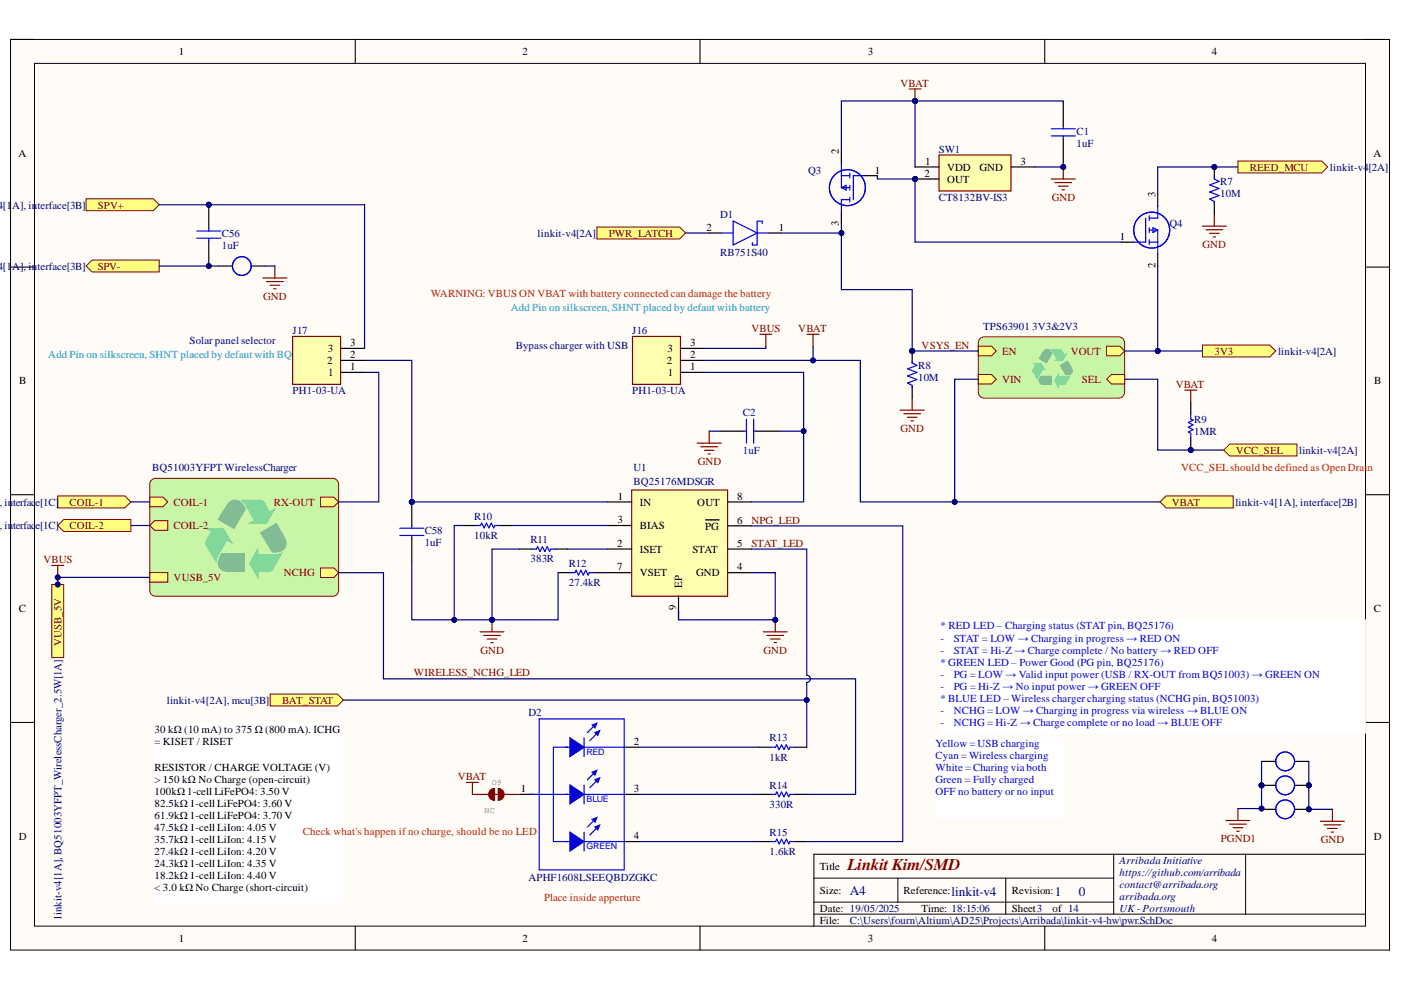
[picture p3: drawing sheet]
<svg xmlns="http://www.w3.org/2000/svg" width="297mm" height="210mm" viewBox="0 0 297 210" stroke-linecap="round" stroke-linejoin="round" font-family="sans-serif">
<defs><g id="words">
<text font-size="3.5" fill="#800000" x="179.7" y="184.4">Linkit Kim/SMD</text>
<g font-size="2.8" fill="#000080">
<text x="180.2" y="189.7">A4</text>
<text x="201.7" y="189.9">linkit-v4</text>
<text x="223.7" y="189.9">1</text>
<text x="228.7" y="189.9">0</text>
</g>
<g font-size="2.3">
<text x="37.9" y="11.7">1</text>
<text x="110.8" y="11.7">2</text>
<text x="184" y="11.7">3</text>
<text x="256.9" y="11.7">4</text>
<text x="3.9" y="33.3">A</text>
<text x="177.9" y="32.6" transform="rotate(-90 177.9 32.6)">2</text>
<text x="196.2" y="34.9">1</text>
<text x="216.4" y="34.9">3</text>
<text x="291.2" y="33.3">A</text>
<text x="185.5" y="36.8">1</text>
<text x="196" y="37.5">2</text>
<text x="200.8" y="36.2">VDD</text>
<text x="200.8" y="38.7">OUT</text>
<text x="207.7" y="36.2">GND</text>
<text x="245" y="41.7" transform="rotate(-90 245 41.7)">3</text>
<text x="177.9" y="47.9" transform="rotate(-90 177.9 47.9)">3</text>
<text x="149.8" y="49">2</text>
<text x="165.1" y="49">1</text>
<text x="237.5" y="50.8">1</text>
<text x="245" y="56.9" transform="rotate(-90 245 56.9)">2</text>
<text x="69.4" y="77.2">2</text>
<text x="69.5" y="74.7">3</text>
<text x="74.2" y="75.9">2</text>
<text x="74.2" y="73.4">3</text>
<text x="141.4" y="77.2">2</text>
<text x="141.5" y="74.7">3</text>
<text x="146.3" y="75.9">2</text>
<text x="146.3" y="73.4">3</text>
<text x="4.1" y="81.5">B</text>
<text x="69.6" y="79.7">1</text>
<text x="74.2" y="78.5">1</text>
<text x="141.6" y="79.7">1</text>
<text x="146.3" y="78.5">1</text>
<text x="291.4" y="81.5">B</text>
<text x="131" y="106">1</text>
<text x="135.7" y="107.2">IN</text>
<text x="147.8" y="107.2">OUT</text>
<text x="156.3" y="106">8</text>
<text x="130.9" y="111">3</text>
<text x="135.7" y="112.2">BIAS</text>
<text x="149.5" y="112.3">PG</text>
<text x="156.3" y="111">6</text>
<text x="130.8" y="115.9">2</text>
<text x="135.7" y="117.2">ISET</text>
<text x="146.8" y="117.2">STAT</text>
<text x="156.3" y="115.9">5</text>
<text x="130.8" y="120.9">7</text>
<text x="135.7" y="122.2">VSET</text>
<text x="144.6" y="124.6" transform="rotate(-90 144.6 124.6)">EP</text>
<text x="147.6" y="122.2">GND</text>
<text x="156.3" y="120.9">4</text>
<text x="4" y="129.8">C</text>
<text x="143.4" y="129.4" transform="rotate(-90 143.4 129.4)">9</text>
<text x="291.3" y="129.8">C</text>
<text x="32.8" y="155.5">30 kΩ (10 mA) to 375 Ω (800 mA). ICHG</text>
<text x="32.8" y="158.1">= KISET / RISET</text>
<text x="134.4" y="158">2</text>
<text x="32.8" y="163.5">RESISTOR / CHARGE VOLTAGE (V)</text>
<text x="32.8" y="166">&gt; 150 kΩ No Charge (open-circuit)</text>
<text x="110.4" y="167.9">1</text>
<text x="134.4" y="167.9">3</text>
<text x="32.8" y="168.5">100kΩ 1-cell LiFePO4: 3.50 V</text>
<text x="32.8" y="171.1">82.5kΩ 1-cell LiFePO4: 3.60 V</text>
<text x="32.8" y="173.6">61.9kΩ 1-cell LiFePO4: 3.70 V</text>
<text x="4" y="178.1">D</text>
<text x="32.8" y="176.2">47.5kΩ 1-cell LiIon: 4.05 V</text>
<text x="32.8" y="178.8">35.7kΩ 1-cell LiIon: 4.15 V</text>
<text x="134.4" y="177.9">4</text>
<text x="291.3" y="178.1">D</text>
<text x="32.8" y="181.3">27.4kΩ 1-cell LiIon: 4.20 V</text>
<text x="32.8" y="183.8">24.3kΩ 1-cell LiIon: 4.35 V</text>
<text x="173.8" y="184.4">Title</text>
<text x="32.8" y="186.4">18.2kΩ 1-cell LiIon: 4.40 V</text>
<text x="32.8" y="188.9">&lt; 3.0 kΩ No Charge (short-circuit)</text>
<text x="173.8" y="189.5">Size:</text>
<text x="191.6" y="189.5">Reference:</text>
<text x="214.5" y="189.5">Revision:</text>
<text x="173.8" y="193.3">Date: 19/05/2025</text>
<text x="173.8" y="195.9">File:</text>
<text x="195.4" y="193.3">Time: 18:15:06</text>
<text x="214.5" y="193.3">Sheet3</text>
<text x="223.2" y="193.3">of 14</text>
<text x="37.9" y="199.7">1</text>
<text x="110.8" y="199.7">2</text>
<text x="184" y="199.7">3</text>
<text x="256.9" y="199.7">4</text>
</g>
<g font-size="2.3" fill="#800000">
<text x="190.9" y="18.4">VBAT</text>
<text x="265" y="36.2">REED_MCU</text>
<text x="20.7" y="44.2">SPV+</text>
<text x="223" y="42.5">GND</text>
<text x="129.1" y="50.2">PWR_LATCH</text>
<text x="255" y="52.5">GND</text>
<text x="20.7" y="57.2">SPV-</text>
<text x="55.8" y="63.5">GND</text>
<text x="159.4" y="70.4">VBUS</text>
<text x="169.3" y="70.4">VBAT</text>
<text x="195.4" y="73.9">VSYS_EN</text>
<text x="212.5" y="75.2">EN</text>
<text x="227.1" y="75.2">VOUT</text>
<text x="257.5" y="75.2">3V3</text>
<text x="212.5" y="81.2">VIN</text>
<text x="229.3" y="81.2">SEL</text>
<text x="249.3" y="82.2">VBAT</text>
<text x="190.9" y="91.6">GND</text>
<text x="147.9" y="98.5">GND</text>
<text x="262" y="96.2">VCC_SEL</text>
<text x="14.7" y="107.2">COIL-1</text>
<text x="36.8" y="107.2">COIL-1</text>
<text x="58.1" y="107.2">RX-OUT</text>
<text x="248.5" y="107.2">VBAT</text>
<text x="14.7" y="112.2">COIL-2</text>
<text x="36.8" y="112.2">COIL-2</text>
<text x="159.4" y="111">NPG_LED</text>
<text x="9.2" y="119.4">VBUS</text>
<text x="159.4" y="115.9">STAT_LED</text>
<text x="36.8" y="123.2">VUSB_5V</text>
<text x="60.2" y="122.2">NCHG</text>
<text x="13" y="136.9" transform="rotate(-90 13 136.9)">VUSB_5V</text>
<text x="87.8" y="143.4">WIRELESS_NCHG_LED</text>
<text x="101.9" y="138.6">GND</text>
<text x="161.9" y="138.6">GND</text>
<text x="59.8" y="149.3">BAT_STAT</text>
<text x="97.1" y="165.4">VBAT</text>
<text x="258.9" y="178.6">PGND1</text>
<text x="280" y="178.8">GND</text>
</g>
<g font-size="2.3" fill="#000080">
<text x="228.2" y="28.6">C1</text>
<text x="199" y="32.4">SW1</text>
<text x="228.2" y="31.1">1uF</text>
<text x="171.4" y="37">Q3</text>
<text x="258.7" y="41.8">10M</text>
<text x="258.7" y="39.2">R7</text>
<text x="282" y="36.2">linkit-v4[2A]</text>
<text x="-.6" y="44.2">4[1</text>
<text x="2.6" y="44.2">A], in</text>
<text x="7.9" y="44.2">terface[3B]</text>
<text x="152.7" y="46.2">D1</text>
<text x="199" y="42.5">CT8132BV-IS3</text>
<text x="47.1" y="52.9">1uF</text>
<text x="47.1" y="50.3">C56</text>
<text x="114" y="50.2">linkit-v4[2A]</text>
<text x="248" y="48">Q4</text>
<text x="-.6" y="57.2">4[1</text>
<text x="2.6" y="57.2">A], in</text>
<text x="7.9" y="57.2">terface[3B]</text>
<text x="152.7" y="54.3">RB751S40</text>
<text x="62" y="70.9">J17</text>
<text x="134" y="70.9">J16</text>
<text x="208.4" y="69.9">TPS63901</text>
<text x="218.9" y="69.9">3V3&amp;2V3</text>
<text x="40.2" y="72.9">Solar panel selector</text>
<text x="109.3" y="73.9">Bypass charger with USB</text>
<text x="271" y="75.2">linkit-v4[2A]</text>
<text x="62" y="83.6">PH1-03-UA</text>
<text x="134" y="83.6">PH1-03-UA</text>
<text x="194.6" y="80.8">10M</text>
<text x="194.6" y="78.3">R8</text>
<text x="157.5" y="88.1">C2</text>
<text x="253.2" y="89.6">R9</text>
<text x="253.2" y="92.2">1MR</text>
<text x="32.2" y="100">BQ51003YFPT WirelessCharger</text>
<text x="134.3" y="100">U1</text>
<text x="157.5" y="96.2">1uF</text>
<text x="275.5" y="96.2">linkit-v4[2A]</text>
<text x="-.9" y="107.2">], in</text>
<text x="2.8" y="107.2">terfac</text>
<text x="7.5" y="107.2">e[1C]</text>
<text x="134.3" y="102.9">BQ25176MDSGR</text>
<text x="261.9" y="107.2">linkit-v4[1A], interface[2B]</text>
<text x="-.9" y="112.2">], in</text>
<text x="2.8" y="112.2">terfac</text>
<text x="7.5" y="112.2">e[1C]</text>
<text x="90" y="113.3">C58</text>
<text x="100.5" y="110.2">R10</text>
<text x="90" y="115.9">1uF</text>
<text x="100.5" y="114.2">10kR</text>
<text x="112.5" y="119.2">383R</text>
<text x="112.5" y="115.2">R11</text>
<text x="120.6" y="124.2">27.4kR</text>
<text x="120.6" y="120.2">R12</text>
<text x="35.4" y="149.3">linkit-v4[2A], mcu[3B]</text>
<text x="112" y="151.7">D2</text>
<text x="163.2" y="161.3">1kR</text>
<text x="163.2" y="157.2">R13</text>
<text x="163.2" y="167.2">R14</text>
<text x="163.2" y="171.2">330R</text>
<text x="163.2" y="177.2">R15</text>
<text x="163.2" y="181.2">1.6kR</text>
<text x="237.4" y="183.2">Arribada Initiative</text>
<text x="237.4" y="185.7">https://github.com/arribada</text>
<text x="112" y="186.7">APHF1608LSEEQBDZGKC</text>
<text x="237.4" y="188.2">contact@arribada.org</text>
<text x="237.4" y="190.8">arribada.org</text>
<text x="13" y="194.8" transform="rotate(-90 13 194.8)">linkit-v4[1A], BQ51003YFPT_WirelessCharger_2.5W[1A]</text>
<text x="180.2" y="195.9">C:\Users\fourn\Altium\AD25\Projects\Arribada\linkit-v4-hw\pwr.SchDoc</text>
<text x="237.4" y="193.3">UK- Portsmouth</text>
</g>
<g font-size="2.3" fill="#f00">
<text x="91.3" y="62.9">WARNING: VBUS ON VBAT with battery connected can damage the battery</text>
<text x="250.4" y="100">VCC_SELshould be defined as Open Drai</text>
<text x="290" y="100">n</text>
<text x="64.2" y="177">Check what's happen if no charge, should be no LED</text>
<text x="115.3" y="190.9">Place inside apperture</text>
</g>
<g font-size="2.3" fill="#009cca">
<text x="108.3" y="66">Add Pin on silkscreen, SHNT placed by defaut with battery</text>
<text x="10.2" y="75.9">Add Pin on silkscreen, SHNT placed by defaut with BQ</text>
</g>
<g font-size="2.3" fill="#00f">
<text x="199.4" y="133.4">* RED LED – Charging status (STAT pin, BQ25176)</text>
<text x="199.4" y="136.1">-</text>
<text x="202.2" y="136.1">STAT = LOW → Charging in progress → RED ON</text>
<text x="199.4" y="138.6">-</text>
<text x="199.4" y="141.1">* GREEN LED – Power Good (PG pin, BQ25176)</text>
<text x="199.4" y="143.7">-</text>
<text x="202.2" y="138.6">STAT = Hi-Z → Charge complete / No battery → RED OFF</text>
<text x="202.2" y="143.7">PG = LOW → Valid input power (USB / RX-OUT from BQ51003) → GREEN ON</text>
<text x="199.4" y="146.2">-</text>
<text x="199.4" y="148.8">* BLUE LED – Wireless charger charging status (NCHGpin, BQ51003)</text>
<text x="202.2" y="146.2">PG = Hi-Z → No input power → GREEN OFF</text>
<text x="199.4" y="151.3">-</text>
<text x="199.4" y="153.8">-</text>
<text x="202.2" y="151.3">NCHG = LOW → Charging in progress via wireless → BLUE ON</text>
<text x="202.2" y="153.8">NCHG = Hi-Z → Charge complete or no load → BLUE OFF</text>
<text x="198.4" y="158.5">Yellow = USB charging</text>
<text x="198.4" y="161">Cyan = Wireless charging</text>
<text x="198.4" y="163.5">White = Charing via both</text>
<text x="198.4" y="166.1">Green = Fully charged</text>
<text x="198.4" y="168.6">OFF no battery or no input</text>
</g>
<g font-size="1.9" fill="#00f">
<text x="124.3" y="160.1">RED</text>
<text x="124.3" y="170.1">BLUE</text>
<text x="124.3" y="180">GREEN</text>
</g>
<g font-size="1.8" fill="#808080">
<text x="104.3" y="166.3">O9</text>
<text x="102.7" y="172.4">NC</text>
</g>
</g></defs>
<path d="M2.2 8.4h292.4v193h-292.4z" fill-rule="evenodd" fill="#fffcf8"/>
<path d="M2.2 8.4h292.4v193h-292.4z" fill="none" stroke="#000" stroke-width=".21"/>
<path d="M7.3 13.4h282.2v183h-282.2z" fill-rule="evenodd" fill="#fffcf8"/>
<g fill="none" stroke="#000" stroke-width=".21">
<path d="M2.2 8.4h5.1M7.3 13.4h282.2v183h-282.2zM75.3 8.4v5M148.4 8.4v5M221.5 8.4v5M289.5 8.4h5.1v5M2.2 56.6h5.1M289.5 56.6h5.1M2.2 104.9h5.1M289.5 104.9h5.1M2.2 153.2h5.1M289.5 153.2h5.1"/>
<path d="M75.3 196.4v5M148.4 196.4v5M172.6 186.2h63.5M172.6 193.8h116.9M172.6 191.3h63.5M190.4 186.2v5.1M213.2 186.2v7.6M221.5 196.4v5M236.1 181.1v12.7M264.1 181.1v12.7M289.5 181.1h-116.9v15.3M294.6 196.4v5"/>
</g>
<path d="M32 101.9l.6-.4 .4-.1h37.5a1.27 1.27 0 0 1 1.3 1.3v22.5a1.27 1.27 0 0 1-1.3 1.2h-37.5a1.27 1.27 0 0 1-1.2-1.2v-22.5z" fill="#c8f6a6"/>
<path d="M32 101.9l.6-.4 .4-.1h37.5a1.27 1.27 0 0 1 1.3 1.3v22.5a1.27 1.27 0 0 1-1.3 1.2h-37.5a1.27 1.27 0 0 1-1.2-1.2v-22.5z" fill="none" stroke="#800000" stroke-width=".21"/>
<path d="M50.7 105.9l4.8 .1 .8 .7 .9 1.7 1.4-.8-2.1 3.5h-4.1l1.4-.8-2.2-3.8z" fill="#82d79a"/>
<path d="M48.5 106.5a2.12 2.12 0 0 1 3.4 .9l.3 .5-2.6 4.3-3.5-2z" fill="#82bc95"/>
<path d="M54.8 115.9v1.5h4l.7-.1 .6-.4-2.4 4.2-.7 .2h-2.2v1.7l-2-3.5z" fill="#82d79a"/>
<path d="M55.1 112.9l3.5-2 1.9 3.2a2.01 2.01 0 0 1-1.8 3.1h-1z" fill="#82bc95"/>
<path d="M43.3 111.9h4.1l2.1 3.5-1.4-.7-1.9 3.4-.3 .8 .1 .7-2.5-4.1 .2-1.1 1-1.6z" fill="#82d79a"/>
<path d="M46.9 117.3h5.1v4h-3.8a1.98 1.98 0 0 1-1.8-3z" fill="#82bc95"/>
<path d="M31.8 111.4l1-1h2.8v2h-2.8z" fill-rule="evenodd" fill="#ffff80"/>
<path d="M31.8 111.4l1-1h2.8v2h-2.8z" fill="none" stroke="#800000" stroke-width=".21"/>
<path d="M31.8 105.4h2.7l1.1 1-1.1 1h-2.7z" fill-rule="evenodd" fill="#ffff80"/>
<path d="M31.8 105.4h2.7l1.1 1-1.1 1h-2.7z" fill="none" stroke="#800000" stroke-width=".21"/>
<path d="M68 105.4h2.8l1 1-1 1h-2.8z" fill-rule="evenodd" fill="#ffff80"/>
<path d="M68 105.4h2.8l1 1-1 1h-2.8z" fill="none" stroke="#800000" stroke-width=".21"/>
<path d="M31.8 121.4h3.8v2h-3.8z" fill-rule="evenodd" fill="#ffff80"/>
<path d="M31.8 121.4h3.8v2h-3.8z" fill="none" stroke="#800000" stroke-width=".21"/>
<path d="M68 120.4h2.8l1 1-1 1h-2.8z" fill-rule="evenodd" fill="#ffff80"/>
<path d="M68 120.4h2.8l1 1-1 1h-2.8z" fill="none" stroke="#800000" stroke-width=".21"/>
<path d="M133.9 103.9h20.4v22.5h-20.4z" fill-rule="evenodd" fill="#ffffb0"/>
<path d="M133.9 103.9h20.4v22.5h-20.4z" fill="none" stroke="#800000" stroke-width=".25"/>
<path d="M128.8 106.4h5.1M128.8 116.4h5.1M128.8 111.4h5.1M149.6 110.2h2.9M154.3 106.4h5.1M154.3 111.5h5.1M154.3 116.4h5.1M128.8 121.4h5.1M143.9 126.3v5.1M154.3 121.4h5.1" fill="none" stroke="#000" stroke-width=".25"/>
<path d="M32.8 161.4h40v30h-40z" fill-rule="evenodd" fill="#fff"/>
<path d="M32.8 161.4h40v30h-40z" fill="none" stroke="#fff" stroke-width=".21"/>
<path d="M118.3 121.4h2.6M126 121.4h2.5" fill="none" stroke="#000" stroke-width=".25"/>
<path d="M120.9 121.4h1l.2-.5 .6 1 .5-1 .5 1 .5-1 .5 1 .2-.5h1.1" fill="none" stroke="#00f" stroke-width=".25"/>
<path d="M32.8 153.4h40v8h-40z" fill-rule="evenodd" fill="#fff"/>
<path d="M32.8 153.4h40v8h-40z" fill="none" stroke="#fff" stroke-width=".21"/>
<path d="M98.3 111.4h2.6M105.9 111.4h2.6M110.2 116.4h2.5M117.8 116.4h2.5" fill="none" stroke="#000" stroke-width=".25"/>
<path d="M100.9 111.4h1l.2-.5 .5 1 .5-1 .6 1 .5-1 .5 1 .2-.5h1M112.7 116.4h1l.3-.5 .5 1 .5-1 .5 1 .5-1 .5 1 .3-.5h1" fill="none" stroke="#00f" stroke-width=".25"/>
<path d="M101.8 134h5.1M102.5 134.7h3.6M103.3 135.5h2M104.1 136.3h.5M104.3 131.4v2.6" fill="none" stroke="#800000" stroke-width=".25"/>
<circle cx="104.3" cy="131.4" r=".51" fill="#000080"/>
<circle cx="104.3" cy="131.4" r=".51" fill="none" stroke="#000080" stroke-width=".21"/>
<path d="M152.7 91.4h5M160.3 91.4h5.1" fill="none" stroke="#000" stroke-width=".25"/>
<path d="M157.7 91.4h.6M158.3 88.9v5.1M159.8 88.9v5.1M159.8 91.4h.5" fill="none" stroke="#00f" stroke-width=".25"/>
<path d="M246 106.4l1.2-1.3h14.3v2.6h-14.3z" fill-rule="evenodd" fill="#ffff80"/>
<path d="M246 106.4l1.2-1.3h14.3v2.6h-14.3z" fill="none" stroke="#800000" stroke-width=".21"/>
<path d="M147.8 94h5.1M148.6 94.7h3.5M149.3 95.5h2.1M150.1 96.2h.5M150.4 91.4v2.6M161.8 134h5.1M162.6 134.7h3.6M163.4 135.5h2M164.1 136.3h.5M164.4 131.4v2.6" fill="none" stroke="#800000" stroke-width=".25"/>
<circle cx="164.4" cy="131.4" r=".51" fill="#000080"/>
<circle cx="164.4" cy="131.4" r=".51" fill="none" stroke="#000080" stroke-width=".21"/>
<path d="M132.3 178.4h3" fill="none" stroke="#000" stroke-width=".25"/>
<path d="M119.8 178.4h2M122.8 178.4h9.5" fill="none" stroke="#00f" stroke-width=".25"/>
<path d="M120.8 176.4l3 2-3 2z" fill="#00f"/>
<path d="M120.8 176.4l3 2-3 2zM123.8 176.4v4M126 173.8l-1.5 1.5M126.5 175.5l-1.5 1.5" fill="none" stroke="#00f" stroke-width=".25"/>
<path d="M125.5 173.7l1-.4-.4 1z" fill="#00f"/>
<path d="M125.5 173.7l1-.4-.4 1z" fill="none" stroke="#00f" stroke-width=".25"/>
<path d="M126.1 175.3l1-.4-.4 1z" fill="#00f"/>
<path d="M119.8 168.4h2M122.8 168.4h9.5M126.1 175.3l1-.4-.4 1z" fill="none" stroke="#00f" stroke-width=".25"/>
<path d="M132.3 168.4h3" fill="none" stroke="#000" stroke-width=".25"/>
<path d="M120.8 166.4l3 2-3 2z" fill="#00f"/>
<path d="M120.8 166.4l3 2-3 2zM123.8 166.4v4M126 163.8l-1.5 1.5M126.5 165.5l-1.5 1.5" fill="none" stroke="#00f" stroke-width=".25"/>
<path d="M125.5 163.7l1-.4-.4 1z" fill="#00f"/>
<path d="M125.5 163.7l1-.4-.4 1z" fill="none" stroke="#00f" stroke-width=".25"/>
<path d="M126.1 165.3l1-.4-.4 1z" fill="#00f"/>
<path d="M119.8 158.4h2M122.8 158.4h9.5M126.1 165.3l1-.4-.4 1z" fill="none" stroke="#00f" stroke-width=".25"/>
<path d="M132.3 158.4h3M110.3 168.4h3" fill="none" stroke="#000" stroke-width=".25"/>
<path d="M120.8 156.4l3 2-3 2z" fill="#00f"/>
<path d="M120.8 156.4l3 2-3 2zM123.8 156.4v4M126 153.8l-1.5 1.5M126.5 155.5l-1.5 1.5" fill="none" stroke="#00f" stroke-width=".25"/>
<path d="M125.5 153.7l1-.4-.4 1z" fill="#00f"/>
<path d="M125.5 153.7l1-.4-.4 1z" fill="none" stroke="#00f" stroke-width=".25"/>
<path d="M126.1 155.3l1-.4-.4 1z" fill="#00f"/>
<path d="M114.3 152.4h18v32h-18zM120.3 158.4h-3v20h3M126.1 155.3l1-.4-.4 1zM112.3 168.4h8" fill="none" stroke="#00f" stroke-width=".25"/>
<path d="M105.6 167.2l.9 .3 .3 .4 .1 .5h-1.3z" fill-rule="evenodd" fill="#800000"/>
<path d="M105.6 167.2l.9 .3 .3 .4 .1 .5h-1.3z" fill="none" stroke="#800000" stroke-width=".21"/>
<path d="M105.6 168.4h1.3l-.3 .9-.9 .4z" fill-rule="evenodd" fill="#800000"/>
<path d="M105.6 168.4h1.3l-.3 .9-.9 .4z" fill="none" stroke="#800000" stroke-width=".21"/>
<path d="M103.9 167.6l.4-.3 .6-.1v2.5l-.7-.2-.5-.5-.1-.8z" fill-rule="evenodd" fill="#800000"/>
<path d="M103.9 167.6l.4-.3 .6-.1v2.5l-.7-.2-.5-.5-.1-.8z" fill="none" stroke="#800000" stroke-width=".21"/>
<path d="M100.2 168.4h3.4M104.5 168.4h1.8M106.9 168.4h3.4" fill="none" stroke="#800000" stroke-width=".25"/>
<path d="M160.9 158.4h2.5M168.5 158.4h2.5M160.9 168.4h2.5M160.9 178.4h2.5M168.5 168.4h2.5M168.5 178.4h2.5" fill="none" stroke="#000" stroke-width=".25"/>
<path d="M163.4 158.4h1l.3-.5 .5 1 .5-1 .5 1 .5-1 .5 1 .3-.5h1M163.4 178.4h1l.3-.5 .5 1 .5-1 .5 1 .5-1 .5 1 .3-.5h1M163.4 168.4h1l.3-.5 .5 1 .5-1 .5 1 .5-1 .5 1 .3-.5h1" fill="none" stroke="#00f" stroke-width=".25"/>
<path d="M259.5 95.4l1.2-1.3h14.3v2.6h-14.3z" fill-rule="evenodd" fill="#ffff80"/>
<path d="M259.5 95.4l1.2-1.3h14.3v2.6h-14.3z" fill="none" stroke="#800000" stroke-width=".21"/>
<path d="M98.9 165.9h2.5M100.2 165.9v2.5" fill="none" stroke="#800000" stroke-width=".25"/>
<path d="M12.2 105.1h14.3l1.3 1.3-1.3 1.3h-14.3z" fill-rule="evenodd" fill="#ffff80"/>
<path d="M12.2 105.1h14.3l1.3 1.3-1.3 1.3h-14.3z" fill="none" stroke="#800000" stroke-width=".21"/>
<path d="M12.2 111.4l1.3-1.3h14.3v2.6h-14.3z" fill-rule="evenodd" fill="#ffff80"/>
<path d="M12.2 111.4l1.3-1.3h14.3v2.6h-14.3z" fill="none" stroke="#800000" stroke-width=".21"/>
<path d="M11 123.9h2.5v15.5h-2.5z" fill-rule="evenodd" fill="#ffff80"/>
<path d="M11 123.9h2.5v15.5h-2.5z" fill="none" stroke="#800000" stroke-width=".21"/>
<circle cx="12.2" cy="123.9" r=".51" fill="#000080"/>
<circle cx="12.2" cy="123.9" r=".51" fill="none" stroke="#000080" stroke-width=".21"/>
<path d="M255 73.1h14.2l1.3 1.3-1.3 1.3h-14.2z" fill-rule="evenodd" fill="#ffff80"/>
<path d="M255 73.1h14.2l1.3 1.3-1.3 1.3h-14.2z" fill="none" stroke="#800000" stroke-width=".21"/>
<path d="M57.3 147.2h14.2l1.3 1.2-1.3 1.3h-14.2z" fill-rule="evenodd" fill="#ffff80"/>
<path d="M57.3 147.2h14.2l1.3 1.2-1.3 1.3h-14.2z" fill="none" stroke="#800000" stroke-width=".21"/>
<circle cx="194" cy="37.9" r=".51" fill="#000080"/>
<circle cx="194" cy="37.9" r=".51" fill="none" stroke="#000080" stroke-width=".21"/>
<path d="M199.1 32.9h15.2v7.6h-15.2z" fill-rule="evenodd" fill="#ffffb0"/>
<path d="M199.1 32.9h15.2v7.6h-15.2z" fill="none" stroke="#800000" stroke-width=".25"/>
<path d="M194 35.4h5.1M194 38h5.1" fill="none" stroke="#000" stroke-width=".25"/>
<circle cx="194" cy="37.9" r=".51" fill="#000080"/>
<circle cx="194" cy="37.9" r=".51" fill="none" stroke="#000080" stroke-width=".21"/>
<path d="M178.4 32.2v2.5M183.5 37.2h2.5M214.3 35.4h5.1M225.4 21.7v5.1M225.4 29.3v5.1M178.4 44.9v2.5" fill="none" stroke="#000" stroke-width=".25"/>
<g fill="none" stroke="#00f" stroke-width=".25">
<path d="M178.4 34.7v5.1M178.4 37.2h1.8M178.4 39.8h1.8M178.4 39.8l1-.5v1zM180.2 36.7v1.1M180.2 39.3v1M183.5 37.2h-2.6v5.1M222.9 27.3h5.1M222.9 28.8h5.1M225.4 26.8v.5M225.4 28.8v.5M180.2 42.3h-1.8v2.6"/>
<path d="M180.2 41.8v1"/>
<circle cx="179.7" cy="39.8" r="3.8"/>
</g>
<path d="M222.9 38h5.1M223.7 38.7h3.5M224.4 39.5h2M225.4 35.4v2.6M225.2 40.2h.5" fill="none" stroke="#800000" stroke-width=".25"/>
<circle cx="225.4" cy="35.4" r=".51" fill="#000080"/>
<circle cx="225.4" cy="35.4" r=".51" fill="none" stroke="#000080" stroke-width=".21"/>
<path d="M192.7 18.9h2.6M194 18.9v2.5" fill="none" stroke="#800000" stroke-width=".25"/>
<circle cx="194" cy="21.4" r=".51" fill="#000080"/>
<circle cx="194" cy="21.4" r=".51" fill="none" stroke="#000080" stroke-width=".21"/>
<path d="M237.8 51.3h2.6M245.5 41.2v2.5M245.5 53.9v2.5" fill="none" stroke="#000" stroke-width=".25"/>
<g fill="none" stroke="#00f" stroke-width=".25">
<path d="M242.9 46.2v5.1h-2.5M243.7 51.3h1.8M243.7 48.8h1.8M243.7 45.7v1.1M243.7 48.3v1M243.7 50.8v1M244.4 48.3l1.1 .5-1.1 .5zM245.5 43.7v2.5h-1.8M245.5 48.8v5.1"/>
<circle cx="244.2" cy="48.8" r="3.8"/>
</g>
<path d="M262.5 34.1h17.7l1.3 1.3-1.3 1.3h-17.7z" fill-rule="evenodd" fill="#ffff80"/>
<path d="M262.5 34.1h17.7l1.3 1.3-1.3 1.3h-17.7z" fill="none" stroke="#800000" stroke-width=".21"/>
<path d="M254.9 48h5.1M255.7 48.7h3.5M256.4 49.5h2.1M257.2 50.2h.5M257.5 45.4v2.6" fill="none" stroke="#800000" stroke-width=".25"/>
<circle cx="257.5" cy="35.4" r=".51" fill="#000080"/>
<circle cx="257.5" cy="35.4" r=".51" fill="none" stroke="#000080" stroke-width=".21"/>
<path d="M257.5 35.4v2.5M257.5 42.9v2.5" fill="none" stroke="#000" stroke-width=".25"/>
<circle cx="257.5" cy="35.4" r=".51" fill="#000080"/>
<circle cx="257.5" cy="35.4" r=".51" fill="none" stroke="#000080" stroke-width=".21"/>
<path d="M257.5 37.5v.5l1 .5-2 .7 2 .8-2 .7 2 .8-2 .7 1 .5v.5M152.9 49.4h2.5M155.4 46.9l5.1 2.5-5.1 2.5zM159.5 51.4v.5h1M160.5 46.9v5M160.5 49.4h2.6M160.6 46.9h1v.5" fill="none" stroke="#00f" stroke-width=".25"/>
<path d="M150.4 49.4h2.5M163.1 49.4h2.5" fill="none" stroke="#000" stroke-width=".25"/>
<path d="M126.5 48.1h17.6l1.3 1.3-1.3 1.3h-17.6z" fill-rule="evenodd" fill="#ffff80"/>
<path d="M126.5 48.1h17.6l1.3 1.3-1.3 1.3h-17.6z" fill="none" stroke="#800000" stroke-width=".21"/>
<circle cx="252.5" cy="95.4" r=".51" fill="#000080"/>
<circle cx="252.5" cy="95.4" r=".51" fill="none" stroke="#000080" stroke-width=".21"/>
<path d="M252.5 92.9v2.5" fill="none" stroke="#000" stroke-width=".25"/>
<circle cx="252.5" cy="95.4" r=".51" fill="#000080"/>
<circle cx="252.5" cy="95.4" r=".51" fill="none" stroke="#000080" stroke-width=".21"/>
<path d="M252.5 85.3v2.5M267.5 161.4h3M274.5 161.4h3" fill="none" stroke="#000" stroke-width=".25"/>
<g fill="none" stroke="#00f" stroke-width=".25">
<path d="M252.5 87.8v1l.5 .3-1 .5 1 .5-1 .5 1 .5-1 .5 .5 .3v1"/>
<circle cx="272.5" cy="161.4" r="1.99"/>
</g>
<path d="M251.2 82.7h2.5M252.5 82.7v2.6" fill="none" stroke="#800000" stroke-width=".25"/>
<circle cx="277.5" cy="166.5" r=".51" fill="#000080"/>
<circle cx="277.5" cy="166.5" r=".51" fill="none" stroke="#000080" stroke-width=".21"/>
<circle cx="267.5" cy="166.5" r=".51" fill="#000080"/>
<circle cx="267.5" cy="166.5" r=".51" fill="none" stroke="#000080" stroke-width=".21"/>
<path d="M274.5 166.5h3" fill="none" stroke="#000" stroke-width=".25"/>
<circle cx="277.5" cy="166.5" r=".51" fill="#000080"/>
<circle cx="277.5" cy="166.5" r=".51" fill="none" stroke="#000080" stroke-width=".21"/>
<circle cx="272.5" cy="166.5" r="1.99" fill="none" stroke="#00f" stroke-width=".25"/>
<path d="M267.5 166.5h3" fill="none" stroke="#000" stroke-width=".25"/>
<circle cx="267.5" cy="166.5" r=".51" fill="#000080"/>
<circle cx="267.5" cy="166.5" r=".51" fill="none" stroke="#000080" stroke-width=".21"/>
<circle cx="277.5" cy="171.6" r=".51" fill="#000080"/>
<circle cx="277.5" cy="171.6" r=".51" fill="none" stroke="#000080" stroke-width=".21"/>
<path d="M274.5 171.6h3" fill="none" stroke="#000" stroke-width=".25"/>
<circle cx="277.5" cy="171.6" r=".51" fill="#000080"/>
<circle cx="277.5" cy="171.6" r=".51" fill="none" stroke="#000080" stroke-width=".21"/>
<circle cx="272.5" cy="171.6" r="1.99" fill="none" stroke="#00f" stroke-width=".25"/>
<path d="M267.5 171.6h3" fill="none" stroke="#000" stroke-width=".25"/>
<path d="M259.9 174h5.1M260.7 174.7h3.6M261.5 175.5h2M262.2 176.3h.5M262.5 171.4v2.6M279.9 174.1h5.1M280.7 174.9h3.6M281.5 175.7h2M282.2 176.4h.5M282.5 171.6v2.5" fill="none" stroke="#800000" stroke-width=".25"/>
<path d="M199.4 131.4h90.1v24h-90.1z" fill-rule="evenodd" fill="#fff"/>
<path d="M199.4 131.4h90.1v24h-90.1z" fill="none" stroke="#fff" stroke-width=".21"/>
<path d="M198.4 156.4h27v17h-27z" fill-rule="evenodd" fill="#fff"/>
<path d="M198.4 156.4h27v17h-27z" fill="none" stroke="#fff" stroke-width=".21"/>
<path d="M207.7 71.9l.6-.4 .4-.1h28.5a1.26 1.26 0 0 1 1.2 1.3v10.5a1.27 1.27 0 0 1-1.2 1.2h-28.5a1.27 1.27 0 0 1-1.3-1.2v-10.5z" fill="#c8f6a6"/>
<path d="M207.7 71.9l.6-.4 .4-.1h28.5a1.26 1.26 0 0 1 1.2 1.3v10.5a1.27 1.27 0 0 1-1.2 1.2h-28.5a1.27 1.27 0 0 1-1.3-1.2v-10.5z" fill="none" stroke="#800000" stroke-width=".21"/>
<path d="M222.4 73.9l2.4 .1 .5 .3 .4 .9 .7-.4-1 1.7h-2.1l.7-.4-1.1-1.9z" fill="#82d79a"/>
<path d="M221.3 74.2a1.12 1.12 0 0 1 1.9 .8l-1.3 2.1-1.8-1z" fill="#82bc95"/>
<path d="M224.5 79v.7h2l.7-.3-1.3 2.1-1.4 .2v.8l-1-1.8z" fill="#82d79a"/>
<path d="M224.6 77.4l1.8-1a3.9 3.9 0 0 1 1.1 2.3l-.1 .2a1.22 1.22 0 0 1-1.5 .7z" fill="#82bc95"/>
<path d="M218.8 77l2-.1 1 1.8-.6-.4-1 1.8-.1 .7-1.2-2.1 .1-.5 .5-.8z" fill="#82d79a"/>
<path d="M220.6 79.6h2.5v2.1l-1.9-.1a1.1 1.1 0 0 1-1-.7 1.1 1.1 0 0 1 .3-1.2z" fill="#82bc95"/>
<path d="M207.4 79.4h2.8l1 1-1 1h-2.8z" fill-rule="evenodd" fill="#ffff80"/>
<path d="M207.4 79.4h2.8l1 1-1 1h-2.8z" fill="none" stroke="#800000" stroke-width=".21"/>
<path d="M234.6 73.4h2.8l1 1-1 1h-2.8z" fill-rule="evenodd" fill="#ffff80"/>
<path d="M234.6 73.4h2.8l1 1-1 1h-2.8z" fill="none" stroke="#800000" stroke-width=".21"/>
<path d="M207.4 73.4h2.8l1 1-1 1h-2.8z" fill-rule="evenodd" fill="#ffff80"/>
<path d="M207.4 73.4h2.8l1 1-1 1h-2.8z" fill="none" stroke="#800000" stroke-width=".21"/>
<path d="M234.6 80.4l1.1-1h2.7v2h-2.7z" fill-rule="evenodd" fill="#ffff80"/>
<path d="M234.6 80.4l1.1-1h2.7v2h-2.7z" fill="none" stroke="#800000" stroke-width=".21"/>
<path d="M18.2 42.1h14.3l1.3 1.3-1.3 1.3h-14.3z" fill-rule="evenodd" fill="#ffff80"/>
<path d="M18.2 42.1h14.3l1.3 1.3-1.3 1.3h-14.3z" fill="none" stroke="#800000" stroke-width=".21"/>
<path d="M18.2 56.4l1.3-1.3h14.3v2.6h-14.3z" fill-rule="evenodd" fill="#ffff80"/>
<path d="M18.2 56.4l1.3-1.3h14.3v2.6h-14.3z" fill="none" stroke="#800000" stroke-width=".21"/>
<circle cx="44.3" cy="43.4" r=".51" fill="#000080"/>
<circle cx="44.3" cy="43.4" r=".51" fill="none" stroke="#000080" stroke-width=".21"/>
<path d="M44.3 43.4v5.1" fill="none" stroke="#000" stroke-width=".25"/>
<circle cx="44.3" cy="43.4" r=".51" fill="#000080"/>
<circle cx="44.3" cy="43.4" r=".51" fill="none" stroke="#000080" stroke-width=".21"/>
<path d="M44.3 51v5.1" fill="none" stroke="#000" stroke-width=".25"/>
<path d="M41.7 49h5.1M41.7 50.5h5.1M44.3 48.5v.5M44.3 50.5v.5" fill="none" stroke="#00f" stroke-width=".25"/>
<circle cx="87.3" cy="106.4" r=".51" fill="#000080"/>
<circle cx="87.3" cy="106.4" r=".51" fill="none" stroke="#000080" stroke-width=".21"/>
<path d="M87.3 106.4v5.1" fill="none" stroke="#000" stroke-width=".25"/>
<circle cx="87.3" cy="106.4" r=".51" fill="#000080"/>
<circle cx="87.3" cy="106.4" r=".51" fill="none" stroke="#000080" stroke-width=".21"/>
<path d="M87.3 114v5.1" fill="none" stroke="#000" stroke-width=".25"/>
<path d="M84.8 112h5M84.8 113.5h5M87.3 111.5v.5M87.3 113.5v.5" fill="none" stroke="#00f" stroke-width=".25"/>
<path d="M134.1 71.3h10.2v10.2h-10.2z" fill-rule="evenodd" fill="#ffffb0"/>
<path d="M134.1 71.3h10.2v10.2h-10.2zM171.1 70.9h2.6M172.4 70.9v2.5M11 119.9h2.5M12.2 119.9v2.5" fill="none" stroke="#800000" stroke-width=".25"/>
<path d="M144.3 79h5.1M144.3 76.4h5.1M144.3 73.9h5.1" fill="none" stroke="#000" stroke-width=".25"/>
<circle cx="12.2" cy="122.4" r=".51" fill="#000080"/>
<circle cx="12.2" cy="122.4" r=".51" fill="none" stroke="#000080" stroke-width=".21"/>
<path d="M55.7 58.9h5.1M56.5 59.7h3.6M58.3 56.4v2.5M57.3 60.5h2M58 61.2h.5M161.1 70.9h2.5M162.4 70.9v2.5" fill="none" stroke="#800000" stroke-width=".25"/>
<path d="M46.3 56.4h3M53.3 56.4h3" fill="none" stroke="#000" stroke-width=".25"/>
<circle cx="51.3" cy="56.4" r="1.99" fill="none" stroke="#00f" stroke-width=".25"/>
<path d="M62 71.3h10.2v10.2h-10.2z" fill-rule="evenodd" fill="#ffffb0"/>
<path d="M62 71.3h10.2v10.2h-10.2zM190.9 87h5.1M191.6 87.7h3.6M192.4 88.5h2M193.1 89.2h.6M193.4 84.4v2.6" fill="none" stroke="#800000" stroke-width=".25"/>
<path d="M72.2 79h5.1M72.2 76.4h5.1M72.2 73.9h5.1" fill="none" stroke="#000" stroke-width=".25"/>
<circle cx="193.4" cy="74.4" r=".51" fill="#000080"/>
<circle cx="193.4" cy="74.4" r=".51" fill="none" stroke="#000080" stroke-width=".21"/>
<path d="M193.4 74.4v2.5M193.4 81.9v2.5" fill="none" stroke="#000" stroke-width=".25"/>
<circle cx="193.4" cy="74.4" r=".51" fill="#000080"/>
<circle cx="193.4" cy="74.4" r=".51" fill="none" stroke="#000080" stroke-width=".21"/>
<path d="M193.4 76.5v.5l1 .5-2 .7 2 .8-2 .7 2 .8-2 .7 1 .5v.5" fill="none" stroke="#00f" stroke-width=".25"/>
<path d="M110.2 116.4h-5.9v15h14v-10M120.3 116.4h8.5" fill="none" stroke="#000080" stroke-width=".25"/>
<circle cx="104.3" cy="131.4" r=".51" fill="#000080"/>
<circle cx="104.3" cy="131.4" r=".51" fill="none" stroke="#000080" stroke-width=".21"/>
<path d="M143.9 129.4v2h20.5" fill="none" stroke="#000080" stroke-width=".25"/>
<circle cx="164.4" cy="131.4" r=".51" fill="#000080"/>
<circle cx="164.4" cy="131.4" r=".51" fill="none" stroke="#000080" stroke-width=".21"/>
<path d="M159.4 121.4h5v10" fill="none" stroke="#000080" stroke-width=".25"/>
<circle cx="164.4" cy="131.4" r=".51" fill="#000080"/>
<circle cx="164.4" cy="131.4" r=".51" fill="none" stroke="#000080" stroke-width=".21"/>
<path d="M159.4 111.5h32v66.9h-20.4M159.4 116.4h11.6v26.8a.76 .76 0 0 1 .8 .7 .76 .76 0 0 1-.8 .8v13.7M71.8 121.4h9.5v22.5h100.1v24.5h-10.4M135.3 158.4h25.6M135.3 178.4h25.6M135.3 168.4h25.6" fill="none" stroke="#000080" stroke-width=".25"/>
<circle cx="171" cy="148.4" r=".51" fill="#000080"/>
<circle cx="171" cy="148.4" r=".51" fill="none" stroke="#000080" stroke-width=".21"/>
<path d="M225.4 34.4v1M27.8 106.4h4M27.8 111.4h4" fill="none" stroke="#000080" stroke-width=".25"/>
<circle cx="225.4" cy="35.4" r=".51" fill="#000080"/>
<circle cx="225.4" cy="35.4" r=".51" fill="none" stroke="#000080" stroke-width=".21"/>
<path d="M219.4 35.4h6" fill="none" stroke="#000080" stroke-width=".25"/>
<circle cx="225.4" cy="35.4" r=".51" fill="#000080"/>
<circle cx="225.4" cy="35.4" r=".51" fill="none" stroke="#000080" stroke-width=".21"/>
<path d="M186 37.2v.8h8" fill="none" stroke="#000080" stroke-width=".25"/>
<circle cx="194" cy="37.9" r=".51" fill="#000080"/>
<circle cx="194" cy="37.9" r=".51" fill="none" stroke="#000080" stroke-width=".21"/>
<path d="M245.5 56.4v18" fill="none" stroke="#000080" stroke-width=".25"/>
<circle cx="245.5" cy="74.4" r=".51" fill="#000080"/>
<circle cx="245.5" cy="74.4" r=".51" fill="none" stroke="#000080" stroke-width=".21"/>
<path d="M262.5 35.4h-17v5.8" fill="none" stroke="#000080" stroke-width=".25"/>
<circle cx="257.5" cy="35.4" r=".51" fill="#000080"/>
<circle cx="257.5" cy="35.4" r=".51" fill="none" stroke="#000080" stroke-width=".21"/>
<path d="M194 21.4h-15.6v10.8M145.4 49.4h5" fill="none" stroke="#000080" stroke-width=".25"/>
<circle cx="194" cy="21.4" r=".51" fill="#000080"/>
<circle cx="194" cy="21.4" r=".51" fill="none" stroke="#000080" stroke-width=".21"/>
<path d="M194 21.4v14" fill="none" stroke="#000080" stroke-width=".25"/>
<circle cx="194" cy="21.4" r=".51" fill="#000080"/>
<circle cx="194" cy="21.4" r=".51" fill="none" stroke="#000080" stroke-width=".21"/>
<path d="M194 21.4h31.4v.3" fill="none" stroke="#000080" stroke-width=".25"/>
<circle cx="194" cy="21.4" r=".51" fill="#000080"/>
<circle cx="194" cy="21.4" r=".51" fill="none" stroke="#000080" stroke-width=".21"/>
<path d="M245.5 74.4h9.5" fill="none" stroke="#000080" stroke-width=".25"/>
<circle cx="245.5" cy="74.4" r=".51" fill="#000080"/>
<circle cx="245.5" cy="74.4" r=".51" fill="none" stroke="#000080" stroke-width=".21"/>
<path d="M238.4 74.4h7.1" fill="none" stroke="#000080" stroke-width=".25"/>
<circle cx="245.5" cy="74.4" r=".51" fill="#000080"/>
<circle cx="245.5" cy="74.4" r=".51" fill="none" stroke="#000080" stroke-width=".21"/>
<path d="M238.4 80.4h7.1v15h14" fill="none" stroke="#000080" stroke-width=".25"/>
<circle cx="252.5" cy="95.4" r=".51" fill="#000080"/>
<circle cx="252.5" cy="95.4" r=".51" fill="none" stroke="#000080" stroke-width=".21"/>
<path d="M72.8 148.4h98.2" fill="none" stroke="#000080" stroke-width=".25"/>
<circle cx="171" cy="148.4" r=".51" fill="#000080"/>
<circle cx="171" cy="148.4" r=".51" fill="none" stroke="#000080" stroke-width=".21"/>
<path d="M277.5 161.4v5.1" fill="none" stroke="#000080" stroke-width=".25"/>
<circle cx="277.5" cy="166.5" r=".51" fill="#000080"/>
<circle cx="277.5" cy="166.5" r=".51" fill="none" stroke="#000080" stroke-width=".21"/>
<path d="M267.5 166.5v4.9h-5" fill="none" stroke="#000080" stroke-width=".25"/>
<circle cx="267.5" cy="171.4" r=".51" fill="#000080"/>
<circle cx="267.5" cy="171.4" r=".51" fill="none" stroke="#000080" stroke-width=".21"/>
<circle cx="267.5" cy="166.5" r=".51" fill="#000080"/>
<circle cx="267.5" cy="166.5" r=".51" fill="none" stroke="#000080" stroke-width=".21"/>
<path d="M267.5 161.4v5.1" fill="none" stroke="#000080" stroke-width=".25"/>
<circle cx="267.5" cy="166.5" r=".51" fill="#000080"/>
<circle cx="267.5" cy="166.5" r=".51" fill="none" stroke="#000080" stroke-width=".21"/>
<path d="M277.5 166.5v5.1h5" fill="none" stroke="#000080" stroke-width=".25"/>
<circle cx="277.5" cy="171.6" r=".51" fill="#000080"/>
<circle cx="277.5" cy="171.6" r=".51" fill="none" stroke="#000080" stroke-width=".21"/>
<circle cx="277.5" cy="166.5" r=".51" fill="#000080"/>
<circle cx="277.5" cy="166.5" r=".51" fill="none" stroke="#000080" stroke-width=".21"/>
<path d="M267.5 171.4v.2" fill="none" stroke="#000080" stroke-width=".25"/>
<circle cx="267.5" cy="171.4" r=".51" fill="#000080"/>
<circle cx="267.5" cy="171.4" r=".51" fill="none" stroke="#000080" stroke-width=".21"/>
<path d="M98.3 111.4h-2v20M108.5 111.4h20.3M128.5 121.4h.3" fill="none" stroke="#000080" stroke-width=".25"/>
<circle cx="96.3" cy="131.4" r=".51" fill="#000080"/>
<circle cx="96.3" cy="131.4" r=".51" fill="none" stroke="#000080" stroke-width=".21"/>
<path d="M87.3 119.1v12.3h17" fill="none" stroke="#000080" stroke-width=".25"/>
<circle cx="96.3" cy="131.4" r=".51" fill="#000080"/>
<circle cx="96.3" cy="131.4" r=".51" fill="none" stroke="#000080" stroke-width=".21"/>
<circle cx="104.3" cy="131.4" r=".51" fill="#000080"/>
<circle cx="104.3" cy="131.4" r=".51" fill="none" stroke="#000080" stroke-width=".21"/>
<path d="M33.8 43.4h10.5" fill="none" stroke="#000080" stroke-width=".25"/>
<circle cx="44.3" cy="43.4" r=".51" fill="#000080"/>
<circle cx="44.3" cy="43.4" r=".51" fill="none" stroke="#000080" stroke-width=".21"/>
<path d="M31.8 122.4h-19.6v2" fill="none" stroke="#000080" stroke-width=".25"/>
<circle cx="12.2" cy="122.4" r=".51" fill="#000080"/>
<circle cx="12.2" cy="122.4" r=".51" fill="none" stroke="#000080" stroke-width=".21"/>
<circle cx="12.2" cy="123.9" r=".51" fill="#000080"/>
<circle cx="12.2" cy="123.9" r=".51" fill="none" stroke="#000080" stroke-width=".21"/>
<path d="M33.8 56.4h12.5M56.3 56.4h2M162.4 73.4v.5h-13" fill="none" stroke="#000080" stroke-width=".25"/>
<circle cx="44.3" cy="56.4" r=".51" fill="#000080"/>
<circle cx="44.3" cy="56.4" r=".51" fill="none" stroke="#000080" stroke-width=".21"/>
<path d="M44.3 56.1v.3" fill="none" stroke="#000080" stroke-width=".25"/>
<circle cx="44.3" cy="56.4" r=".51" fill="#000080"/>
<circle cx="44.3" cy="56.4" r=".51" fill="none" stroke="#000080" stroke-width=".21"/>
<path d="M77.3 79h3v27.4h-8.5M77.3 76.4h10v30" fill="none" stroke="#000080" stroke-width=".25"/>
<circle cx="87.3" cy="106.4" r=".51" fill="#000080"/>
<circle cx="87.3" cy="106.4" r=".51" fill="none" stroke="#000080" stroke-width=".21"/>
<path d="M87.3 106.4h41.5" fill="none" stroke="#000080" stroke-width=".25"/>
<circle cx="87.3" cy="106.4" r=".51" fill="#000080"/>
<circle cx="87.3" cy="106.4" r=".51" fill="none" stroke="#000080" stroke-width=".21"/>
<path d="M44.3 43.4h33v30.5" fill="none" stroke="#000080" stroke-width=".25"/>
<circle cx="44.3" cy="43.4" r=".51" fill="#000080"/>
<circle cx="44.3" cy="43.4" r=".51" fill="none" stroke="#000080" stroke-width=".21"/>
<path d="M194 38v13.3h43.8" fill="none" stroke="#000080" stroke-width=".25"/>
<circle cx="194" cy="37.9" r=".51" fill="#000080"/>
<circle cx="194" cy="37.9" r=".51" fill="none" stroke="#000080" stroke-width=".21"/>
<path d="M178.4 47.4v2h-12.8" fill="none" stroke="#000080" stroke-width=".25"/>
<circle cx="178.4" cy="49.4" r=".51" fill="#000080"/>
<circle cx="178.4" cy="49.4" r=".51" fill="none" stroke="#000080" stroke-width=".21"/>
<path d="M178.4 49.4v12h15v13" fill="none" stroke="#000080" stroke-width=".25"/>
<circle cx="178.4" cy="49.4" r=".51" fill="#000080"/>
<circle cx="178.4" cy="49.4" r=".51" fill="none" stroke="#000080" stroke-width=".21"/>
<circle cx="193.4" cy="74.4" r=".51" fill="#000080"/>
<circle cx="193.4" cy="74.4" r=".51" fill="none" stroke="#000080" stroke-width=".21"/>
<path d="M193.4 74.4h14" fill="none" stroke="#000080" stroke-width=".25"/>
<circle cx="193.4" cy="74.4" r=".51" fill="#000080"/>
<circle cx="193.4" cy="74.4" r=".51" fill="none" stroke="#000080" stroke-width=".21"/>
<path d="M150.4 91.4h2.3M207.4 80.4h-5v26" fill="none" stroke="#000080" stroke-width=".25"/>
<circle cx="202.4" cy="106.4" r=".51" fill="#000080"/>
<circle cx="202.4" cy="106.4" r=".51" fill="none" stroke="#000080" stroke-width=".21"/>
<path d="M149.4 76.4h23" fill="none" stroke="#000080" stroke-width=".25"/>
<circle cx="172.4" cy="76.4" r=".51" fill="#000080"/>
<circle cx="172.4" cy="76.4" r=".51" fill="none" stroke="#000080" stroke-width=".21"/>
<path d="M172.4 73.4v3h10v30h63.6" fill="none" stroke="#000080" stroke-width=".25"/>
<circle cx="172.4" cy="76.4" r=".51" fill="#000080"/>
<circle cx="172.4" cy="76.4" r=".51" fill="none" stroke="#000080" stroke-width=".21"/>
<circle cx="202.4" cy="106.4" r=".51" fill="#000080"/>
<circle cx="202.4" cy="106.4" r=".51" fill="none" stroke="#000080" stroke-width=".21"/>
<path d="M149.4 79h21v12.4h-5" fill="none" stroke="#000080" stroke-width=".25"/>
<circle cx="170.4" cy="91.4" r=".51" fill="#000080"/>
<circle cx="170.4" cy="91.4" r=".51" fill="none" stroke="#000080" stroke-width=".21"/>
<path d="M170.4 91.4v15h-11" fill="none" stroke="#000080" stroke-width=".25"/>
<circle cx="170.4" cy="91.4" r=".51" fill="#000080"/>
<circle cx="170.4" cy="91.4" r=".51" fill="none" stroke="#000080" stroke-width=".21"/>
<use href="#words"/>
</svg>
